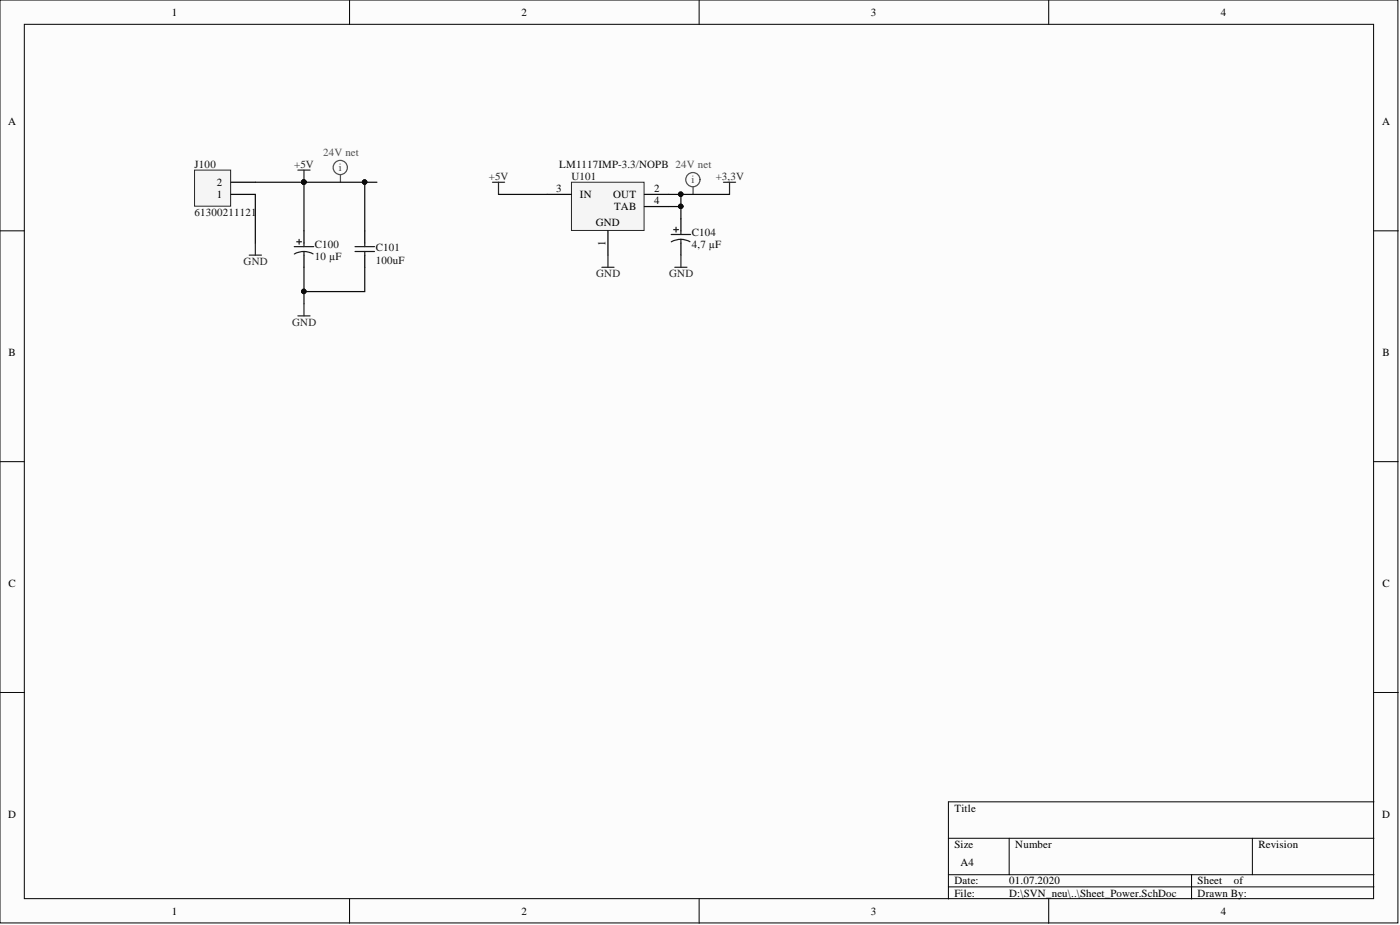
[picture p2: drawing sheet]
<svg xmlns="http://www.w3.org/2000/svg" width="292mm" height="193mm" viewBox="0 0 292 193" stroke-linecap="round" stroke-linejoin="round" font-family="sans-serif">
<defs><g id="words">
<g font-size="2.3">
<text x="35.9" y="3.3">1</text>
<text x="108.8" y="3.3">2</text>
<text x="181.7" y="3.3">3</text>
<text x="254.7" y="3.3">4</text>
<text x="1.7" y="26.1">A</text>
<text x="288.4" y="26.1">A</text>
<text x="45.2" y="41.3">1</text>
<text x="45.2" y="38.8">2</text>
<text x="116" y="40">3</text>
<text x="121" y="41.3">IN</text>
<text x="127.9" y="41.3">OUT</text>
<text x="136.5" y="40">2</text>
<text x="124.3" y="47.1">GND</text>
<text x="128.1" y="43.8">TAB</text>
<text x="136.5" y="42.6">4</text>
<text x="126.3" y="51.4" transform="rotate(-90 126.3 51.4)">1</text>
<text x="1.8" y="74.3">B</text>
<text x="288.4" y="74.3">B</text>
<text x="1.8" y="122.4">C</text>
<text x="288.4" y="122.4">C</text>
<text x="1.7" y="170.6">D</text>
<text x="199.1" y="169.3">Title</text>
<text x="288.4" y="170.6">D</text>
<text x="199.1" y="176.9">Size</text>
<text x="211.8" y="176.9">Number</text>
<text x="262.6" y="176.9">Revision</text>
<text x="199.1" y="184.5">Date:</text>
<text x="200.4" y="180.7">A4</text>
<text x="210.6" y="184.5">01.07.2020</text>
<text x="249.9" y="184.5">Sheet</text>
<text x="257.4" y="184.5">of</text>
<text x="35.9" y="190.8">1</text>
<text x="108.8" y="190.8">2</text>
<text x="181.7" y="190.8">3</text>
<text x="199.1" y="187">File:</text>
<text x="210.6" y="187">D:\SVN_neu\..\Sheet_Power.SchDoc</text>
<text x="249.9" y="187">Drawn By:</text>
<text x="254.7" y="190.8">4</text>
</g>
<g font-size="2.3" fill="#0e0e0e">
<text x="40.6" y="35">J100</text>
<text x="116.7" y="35">LM1117IMP-3.3/NOPB 24V net</text>
<text x="119.2" y="37.5">U101</text>
<text x="40.6" y="45.1">61300211121</text>
<text x="65.7" y="51.7">C100</text>
<text x="78.4" y="52.5">C101</text>
<text x="144.3" y="49.2">C104</text>
<text x="144.3" y="51.7">4,7 µF</text>
<text x="65.7" y="54.2">10 µF</text>
<text x="78.4" y="55">100uF</text>
</g>
<g font-size="2.3" fill="#262626">
<text x="61.4" y="35">+5V</text>
<text x="102" y="37.5">+5V</text>
<text x="149.3" y="37.5">+3,3V</text>
<text x="50.8" y="55.3">GND</text>
<text x="124.4" y="57.8">GND</text>
<text x="139.6" y="57.8">GND</text>
<text x="61" y="67.9">GND</text>
</g>
<g font-size="2.3" fill="#4c4c4c">
<text x="67.4" y="32.4">24V net</text>
<text x="70.7" y="35.7">i</text>
<text x="144.3" y="38.3">i</text>
</g>
</g></defs>
<g fill="#fcfcfc" stroke="#000" stroke-width=".21">
<path d="M0 0h291.7v192.5h-291.7z"/>
<path d="M5.1 5.1h281.5v182.4h-281.5z"/>
</g>
<g fill="none" stroke="#000" stroke-width=".21">
<path d="M72.9 0v5.1M145.9 0v5.1M218.8 0v5.1M0 48.2h5.1M286.7 48.2h5M0 96.3h5.1M286.7 96.3h5M0 144.5h5.1M286.7 144.5h5M197.9 174.9h88.8M210.6 174.9v7.6M261.3 174.9v7.6"/>
<path d="M286.7 167.3h-88.8v20.2M72.9 187.5v5.1M145.9 187.5v5.1M197.9 182.5h88.8M197.9 185h88.8M218.8 187.5v5.1M248.6 182.5v5"/>
</g>
<path d="M63.4 48.2v2.5M63.4 53.2v2.6" fill="none" stroke="#000" stroke-width=".25"/>
<path d="M61.4 51.5h4.1M61.9 50.4h1M62.4 49.9v1M63.4 52.5l.8 .1 1.1 .4M63.4 52.5l-1.2 .2-.8 .3M63.4 50.7v.8M63.4 52.5v.7" fill="none" stroke="#1c1c1c" stroke-width=".25"/>
<path d="M62.2 65.9h2.5M63.4 63.4v2.5" fill="none" stroke="#262626" stroke-width=".25"/>
<path d="M119.2 38h15.2v10.1h-15.2z" fill="#f5f5f5" stroke="#262626" stroke-width=".21"/>
<path d="M114.2 40.6h5M126.8 48.2v5M134.5 40.6h5M134.5 43.1h5M142.1 45.6v2.6M142.1 50.7v2.5" fill="none" stroke="#000" stroke-width=".25"/>
<path d="M150.9 38h2.6M152.2 38v2.6M125.6 55.8h2.5M126.8 53.2v2.6M140.8 55.8h2.5M142.1 53.2v2.6" fill="none" stroke="#262626" stroke-width=".25"/>
<path d="M140 48.9h4.1M140.5 47.9h1.1M141.1 47.4v1M142.1 49.9l1.1 .2 .8 .3M142.1 49.9l-1.3 .2-.7 .3M142.1 48.2v.7M142.1 49.9v.8" fill="none" stroke="#1c1c1c" stroke-width=".25"/>
<g fill="none" stroke="#4c4c4c" stroke-width=".25">
<path d="M71 36.5v1.5M144.6 39v1.6"/>
<circle cx="71" cy="34.9" r="1.48"/>
<circle cx="144.6" cy="37.5" r="1.48"/>
</g>
<path d="M40.6 35.5h7.5v7.5h-7.5z" fill="#f5f5f5" stroke="#262626" stroke-width=".21"/>
<path d="M48.2 38h5.1M48.2 40.6h5.1M76.1 48.2v2.5M76.1 53.2v2.6" fill="none" stroke="#000" stroke-width=".25"/>
<path d="M62.2 35.5h2.5M63.4 35.5v2.5M102.7 38h2.6M104 38v2.6M52 53.2h2.5M53.3 50.7v2.5" fill="none" stroke="#262626" stroke-width=".25"/>
<g fill="#0e0e0e" stroke="#0e0e0e" stroke-width=".21">
<circle cx="63.4" cy="38" r=".47"/>
<circle cx="142" cy="43.1" r=".47"/>
<circle cx="142" cy="40.5" r=".47"/>
<circle cx="63.4" cy="60.8" r=".47"/>
<circle cx="76.1" cy="38" r=".47"/>
</g>
<path d="M53.3 38h10.1M63.4 38h12.7v10.2M63.4 38v10.2M76.1 38h2.5M53.3 40.6v10.1M63.4 55.8v7.6M76.1 55.8v5h-12.7M104 40.6h10.2M139.5 40.6h2.6v5M139.5 43.1h2.6M142.1 40.6h10.1" fill="none" stroke="#0e0e0e" stroke-width=".25"/>
<path d="M74.1 51.5h4M74.1 52.5h4M76.1 50.7v.8M76.1 52.5v.7" fill="none" stroke="#1c1c1c" stroke-width=".25"/>
<use href="#words"/>
</svg>
